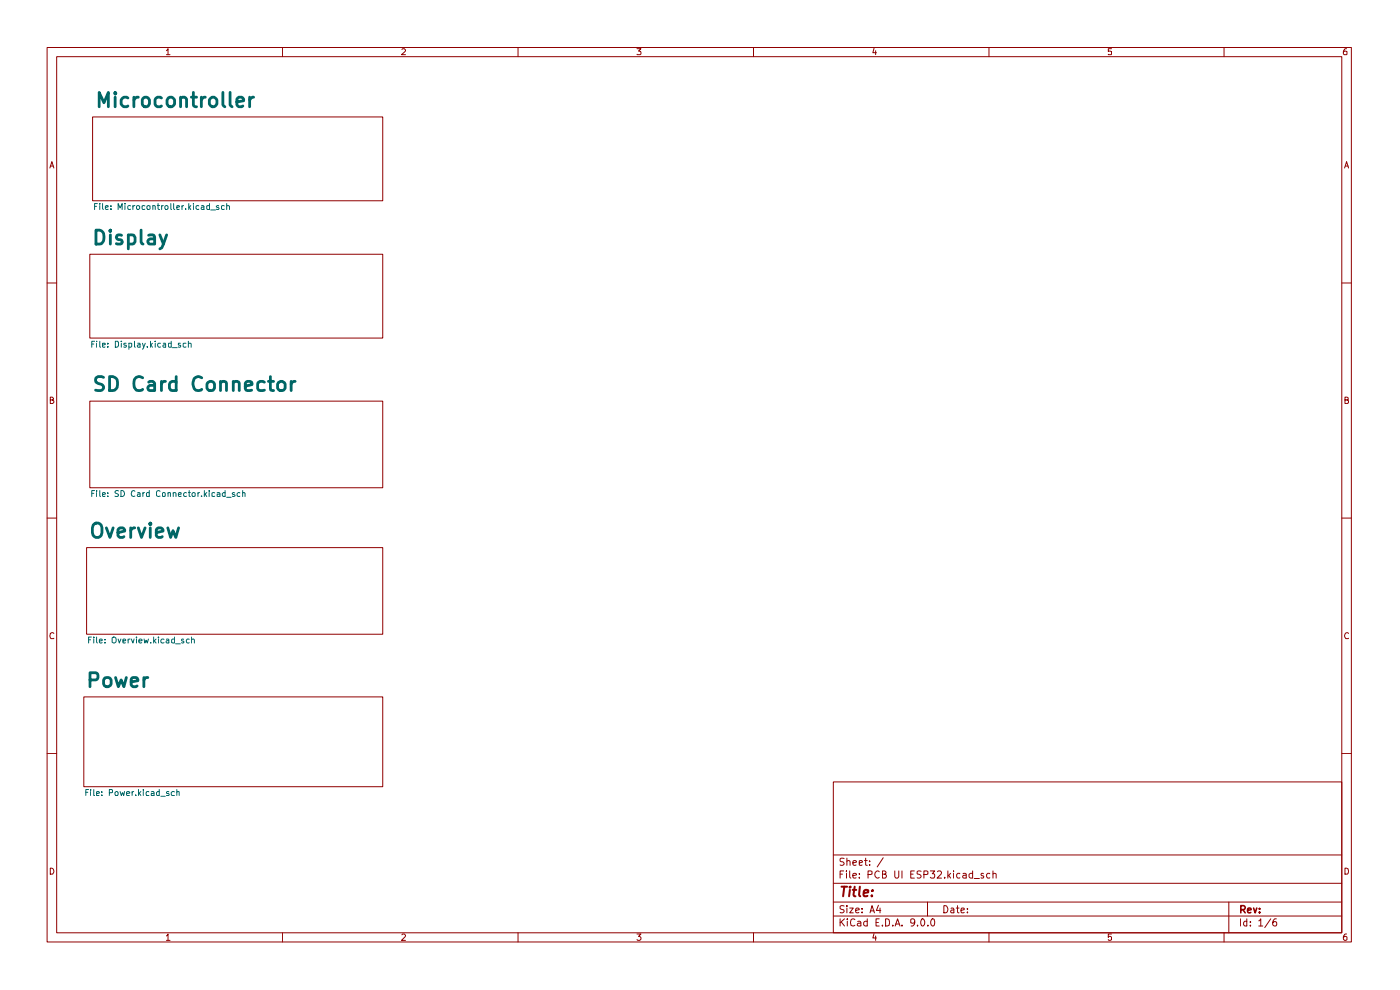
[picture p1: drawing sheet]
<svg xmlns="http://www.w3.org/2000/svg" width="297mm" height="210mm" viewBox="0 0 297 210" stroke-linecap="round" stroke-linejoin="round" font-family="sans-serif">
<g fill="none" stroke="#900000" stroke-width=".21">
<path d="M10 10.1h276.7v189.7h-276.7zM12 12h272.6v185.9h-272.6zM35.3 10.8l.3-.5v1.3M35.3 11.6h.8M59.9 10.1v1.9M85.3 10.5l.1-.2h.4l.2 .5-.8 .8h.8M109.9 10.1v1.9M135.1 10.3h.9l-.5 .5 .4 .1 .1 .5-.2 .2-.7-.1M159.9 10.1v1.9M185.4 10.2l-.2 1h.7M185.8 10.8v.8M209.8 10.1v1.9"/>
<path d="M235.8 10.3h-.7v.6h.7v.6h-.7M259.7 10.1v1.9M285.7 10.3l-.5 .1-.1 .3-.1 .7 .2 .2 .5-.1v-.6l-.5-.1-.2 .3M10.6 35.6l.4-1.3 .4 1.3M10.7 35.2h.6M285.2 35.6l.5-1.3 .4 1.3M285.4 35.2h.6M10 60h2M284.6 60h2.1M10.7 84.8h.5l.1-.3-.2-.3h-.4v1.4h.5l.2-.3v-.2l-.3-.3M285.3 84.8h.6l.1-.4-.7-.2v1.4h.5l.2-.1 .1-.4-.4-.3M10 109.9h2"/>
<path d="M284.6 109.9h2.1M11.4 134.4l-.2-.2-.5 .2-.1 .4 .2 .7 .6-.1M286.1 134.4a.58 .58 0 0 0-.8 .1 .58 .58 0 0 0 .1 .8l.1 .2 .6-.1M10 159.9h2M284.6 159.9h2.1M176.8 165.9h107.8v32h-107.8zM10.7 184.1a.71 .71 0 0 1 .7 .5 .71 .71 0 0 1-.2 .8h-.5zM35.3 198.5l.3-.4v1.4M35.3 199.5h.8M59.9 197.9v1.9M85.3 198.3l.1-.2h.4l.2 .4-.8 1h.8M109.9 197.9v1.9"/>
<path d="M135.1 198.1h.9l-.5 .5h.2l.3 .3v.3l-.3 .3h-.4l-.2-.2M159.9 197.9v1.9M176.8 194.3h107.8M176.8 191.3h107.8M176.8 187.4h107.8M176.8 181.4h107.8M178.2 194.9v1.5M178.2 185.4h.5M178.5 195.6l.7 .8M179 184.7h-.8v1.6M179.1 192.2a.64 .64 0 0 0-.9 .1v.4l.7 .3 .2 .4a.6 .6 0 0 1-.9 .1M179.1 182.1a.64 .64 0 0 0-.9 .1v.4l.7 .3 .2 .4a.6 .6 0 0 1-.9 .2"/>
<path d="M179.2 194.9l-1 .8M179.6 184.7v.2M179.6 185.3v1M179.7 192.1v.2M179.7 182.7v-.1a.36 .36 0 0 1 .6 .2v.8M179.7 182v1.6M179.7 192.6v1M179.7 194.9v.2M179.7 195.4v1M180.3 192.6h.7l-.7 1h.7M180.3 184.7v1.3l.2 .3M180.9 185.8l.8-.2-.1-.3h-.4l-.3 .1 .1 .8h.6"/>
<path d="M180.9 183l.8-.1-.1-.3-.4-.1-.3 .3 .1 .7h.6M181.4 195.1a.59 .59 0 0 0-.8-.1 .59 .59 0 0 0-.2 .7l.1 .6 .4 .1 .5-.1M181.5 193.1l.8-.1-.1-.3-.4-.1-.3 .3v.6l.3 .1 .4-.1M181.9 195.5h.6l.1 .9M182.3 186.1v.2M182.3 185.3v.1M182.3 183l.7-.1-.2-.4-.5 .1v.9h.6M182.6 195.7l-.5 .1-.2 .3 .2 .3 .5-.1M182.9 193.5v.1M182.9 192.7v.2M183.4 182.5h.6M183.6 182v1.5l.4 .1"/>
<path d="M184 195.5h-.6l-.2 .7a.52 .52 0 0 0 .8 .1M184 194.9v1.5M184.1 185.5l.9-.1v-.5l-.3-.2h-.6v1.6M184.5 183.4v.2M184.5 182.6v.2M184.6 193.6l.4-1.5 .5 1.5M184.7 193.2h.7M185.4 198l-.2 1h.7M185.8 198.5v1M185.8 195.7h.6M186.4 192l-.5 1.1h1M186.5 194.9h-.7v1.5h.7"/>
<path d="M186.5 184.9l-.1-.1a.7 .7 0 0 0-.8 .7 .7 .7 0 0 0 .8 .7l.1-.1M186.7 192.6v1M187.2 196.3v.1M187.2 185.4h.6l.2-.4-.3-.3h-.5v1.6h.6a.45 .45 0 0 0 .3-.5 .45 .45 0 0 0-.4-.4M187.4 181.9l-1.3 2M187.9 194.9h.3a.89 .89 0 0 1 .3 1.4l-.6 .1zM189.4 196.3v.1M189.8 184.7v1.2l.3 .4h.3l.3-.4v-1.2M189.9 196.4l.5-1.5 .5 1.5M190 196h.8M191.3 196.3v.1M191.3 184.7v1.6"/>
<path d="M193.2 185.4h.5M194 184.7h-.8v1.6h.8M194.1 195.6l-.4 .2-.5-.1 .1-.7 .4-.1 .3 .2a.92 .92 0 0 1-.7 1.3M194.6 196.3v.1M195.4 184.8a.64 .64 0 0 0-.8 .1v.4a.62 .62 0 0 1 .7 .8l-.2 .2-.5-.1M195.5 195l.2-.1a.82 .82 0 0 1 .5 .8 .82 .82 0 0 1-.5 .7 1.1 1.1 0 0 1-.2-1.4zM196 185.5l.8-.1v-.5l-.2-.2h-.6v1.6M196.8 191.3v3M196.8 196.3v.1M197.4 184.7h.9l-.5 .6h.2l.3 .3-.1 .6-.6 .1-.2-.2M197.8 194.9a.89 .89 0 0 1 .3 1.4l-.1 .1a.88 .88 0 0 1-.2-1.5zM198.9 184.9l.2-.2h.4l.2 .5-.9 1.1h.9"/>
<path d="M200.2 192.1a.77 .77 0 0 1 .9 .8 .77 .77 0 0 1-.9 .7zM200.4 186.1v.2M201.1 184.7v1.6M201.3 185.7l.4 .6M201.7 185.3l-.6 .5M201.8 192.7h.5l.1 .9M202.3 184.7v.2M202.3 185.3v1M202.4 193h-.6l-.1 .3 .1 .3 .6-.1M202.9 192.6h.6M203.1 192.1v1.4l.4 .1M203.6 185.3h-.4l-.3 .2 .1 .6 .2 .2 .4-.1"/>
<path d="M203.9 193.1l.7-.1v-.3l-.6-.1-.1 .3v.6l.1 .1 .6-.1M204.3 185.3h.4l.3 .1v.9M205 185.6l-.5 .1-.3 .2 .3 .4 .5-.1M205.2 193.5v.1M205.2 192.7v.2M206.3 185.3a.52 .52 0 0 0-.7 .2l.1 .7h.6M206.3 184.7v1.6M206.7 186.4h1.1M208.6 185.3h-.3l-.2 .1 .2 .4 .4 .1-.1 .3h-.5M209.8 197.9v1.9M210 185.3h-.5l-.2 .2 .1 .6 .1 .2 .5-.1M210.7 185.4l.2-.1 .4 .1v.9"/>
<path d="M210.7 184.7v1.6M235.8 198.1h-.7v.7l.2-.2 .5 .2-.1 .6-.4 .1-.2-.2M259.7 197.9v1.9M260.7 191.3v6.6M263.1 194.9v1.5M264.5 195.5l-.4-.1-.3 .3v.5l.3 .2 .4-.1M264.5 194.9v1.5M265.3 196.3v.1M265.3 195.5v.2M267 195.3l.5-.4v1.5M267 196.4h.9M269.6 194.9l-1.3 1.9"/>
<path d="M270.8 194.9a.72 .72 0 0 0-.8 .7v.6a.46 .46 0 0 0 .4 .3 .46 .46 0 0 0 .4-.3v-.6a.52 .52 0 0 0-.8 .1M285.3 184.1l.7 .2 .1 .6-.3 .5h-.5zM285.7 198.1l-.5 .1-.1 .3-.1 .7 .2 .3 .5-.2v-.6l-.5-.1-.2 .3"/>
</g>
<path d="M263.2 193l.8-.1 .2-.3-.1-.3-.3-.2h-.6v1.5M263.7 193l.5 .6M264.7 193.1l.7-.1-.1-.3-.4-.1-.2 .3 .1 .6h.5M265.9 192.6l.4 1 .3-1M267.2 193.5v.1M267.2 192.7v.2" fill="none" stroke="#900000" stroke-width=".34"/>
<path d="M178.5 188.1h1.2M179.1 188.1l-.2 2M180.3 188.8l-.2 1.3M180.4 188.1l-.2 .1h.3l-.1-.1-.1 .2M180.9 188.8h.8M181.3 188.1l-.2 1.7v.2l.4 .1M182.4 188.1l-.2 1.7 .3 .3M183.3 189.4l.9-.1v-.5a.67 .67 0 0 0-.9 .2v1h.7M185 189.9v.2M185.1 188.8l.1 .1h-.2l.1-.1-.1 .2" fill="none" stroke="#900000" stroke-width=".42"/>
<g fill="#fff">
<path d="M17.8 147.8h63.4v19.1h-63.4z"/>
<path d="M19 85.1h62.2v18.4h-62.2z"/>
<path d="M19.6 24.8h61.6v17.8h-61.6z"/>
<path d="M19 53.9h62.2v17.8h-62.2z"/>
<path d="M18.4 116.2h62.8v18.3h-62.8z"/>
</g>
<path d="M19.6 24.8h61.6v17.8h-61.6zM19 53.9h62.2v17.8h-62.2zM19 85.1h62.2v18.4h-62.2zM18.4 116.2h62.8v18.3h-62.8zM17.8 147.8h63.4v19.1h-63.4z" fill="none" stroke="#900000" stroke-width=".21"/>
<g fill="none" stroke="#006665" stroke-width=".59">
<path d="M24.4 19.6v.3l.2-.1-.2-.2v.3M41 19.6v2.6l.1 .3 .6 .1M47.3 19.6v2.6l.4 .4M48.8 19.6v2.6l.4 .4M21 22.6v-3l1.1 2.2 .9-2.2v3M24.4 20.6v2M27.1 20.8l-.2-.2a1.03 1.03 0 0 0-1.2 .6v.9a1.03 1.03 0 0 0 1.2 .5l.2-.1M28.4 20.6v2M29.3 20.6a.95 .95 0 0 0-.9 .6M30.3 21a.8 .8 0 0 1 .8-.4 .8 .8 0 0 1 .6 .6v.9a.78 .78 0 0 1-.8 .6 .78 .78 0 0 1-.7-.6zM34.2 20.8l-.2-.2h-.6l-.5 .6v.9l.2 .4 .3 .1h.6l.2-.1M35.7 20.8a.84 .84 0 0 1 1.3 .4v.9a.83 .83 0 0 1-.8 .6 .83 .83 0 0 1-.8-.6v-.9z"/>
<path d="M38.3 21l.4-.4 .7 .2 .2 .2v1.6M38.3 20.6v2M40.6 20.6h1.1M42.7 20.6v2M43.6 20.6a.76 .76 0 0 0-.9 .6M44.7 20.8l.3-.2a.97 .97 0 0 1 1 .6v.9a.83 .83 0 0 1-.8 .6 .83 .83 0 0 1-.8-.6v-.9zM50.2 21.6l1.5-.2-.2-.6-.2-.2h-.6l-.5 .4v1.2l.2 .3 .3 .1h.6l.2-.1M53 20.6v2M53.8 20.6l-.5 .2-.3 .4M20.4 48.8h.7a1.33 1.33 0 0 1 1 1.7 1.19 1.19 0 0 1-1 1.3h-.7zM23.4 48.8l-.2 .2h.3l-.1-.2v.3M23.4 49.8v2"/>
<path d="M25.8 49.9a.73 .73 0 0 0-1.1 .3l.1 .5 1 .2 .2 .4-.2 .4h-1.1M27.2 49.9a.99 .99 0 0 1 1.5 .5v.9l-.2 .2a1.07 1.07 0 0 1-1.3 .2M27.2 49.8v3M29.9 48.8v2.6l.2 .3 .3 .1M31.5 49.9h1.1l.2 .3v1.6M32.8 50.5l-.2 .2h-.8l-.4 .4 .1 .6h1.3M33.9 49.8l.8 2M35.3 49.8l-1 2.7-.4 .3M23.2 79.9a1.35 1.35 0 0 1 1.7 1.7 1.26 1.26 0 0 1-1.7 1.2zM37.4 79.9v2.9M57.4 79.9v2.5v.4h.6M22 80.1l-.5-.2h-.7a.76 .76 0 0 0-.5 .7 .76 .76 0 0 0 .5 .7 1.2 1.2 0 0 1 1.2 .7 .76 .76 0 0 1-.6 .8h-1.1"/>
<path d="M30.3 80.1a1.22 1.22 0 0 0-1.5 0 1.22 1.22 0 0 0-.4 1.5 1.1 1.1 0 0 0 .6 1.2 1.1 1.1 0 0 0 1.3-.2M31.5 81.1l.3-.2h.6l.2 .2 .2 .2v1.5M32.8 81.6l-.2 .1h-.8l-.4 .5 .1 .6h1.3M34.2 80.9v1.9M35.1 80.9a.76 .76 0 0 0-.9 .6M37.4 81.1a.9 .9 0 0 0-1.5 .4v.8l.2 .3a1.07 1.07 0 0 0 1.3 .2M42.8 80.1a1.23 1.23 0 0 0-1.5 .1 1.23 1.23 0 0 0-.4 1.4 1.12 1.12 0 0 0 .6 1.1 1.12 1.12 0 0 0 1.3-.1M44.1 81.2a.84 .84 0 0 1 1.4 .3v.8l-.2 .3a.87 .87 0 0 1-1.4-.3v-.8zM46.8 81.2a.76 .76 0 0 1 1.2 .1v1.5M46.8 80.9v1.9M49.5 81.2a.76 .76 0 0 1 1.3 .1v1.5M49.5 80.9v1.9"/>
<path d="M52 81.9l1.5-.3-.1-.5-.9-.2-.5 .4v1.1l.2 .4h1.2M56.1 81.1a1.03 1.03 0 0 0-1.4 .1v1.4a1.16 1.16 0 0 0 1.4 .2M56.9 80.9h1.1M59.1 81.2a.84 .84 0 0 1 1.4 .3v.8a.87 .87 0 0 1-.8 .6 .87 .87 0 0 1-.8-.6v-.8zM61.8 80.9v1.9M62.6 80.9a.76 .76 0 0 0-.8 .6M19.8 111.4a1.01 1.01 0 0 1 1.7 0 2.29 2.29 0 0 1-.3 2.4 1 1 0 0 1-1.4-.2l-.2-.6v-1zM22.6 112l.7 2 .7-2M25 113l1.5-.4-.2-.5-.3-.1h-.6l-.4 .4v1.2l.2 .2 .2 .2h.6l.3-.2M27.7 112v2M28.6 112l-.7 .2-.2 .4M29.3 112l.7 2 .8-2"/>
<path d="M31.9 111l-.2 .1 .2 .2 .1-.2-.1-.1v.3M31.9 112v2M33.1 113l1.5-.4-.2-.5-.2-.1h-.6l-.5 .4v1.2l.2 .2 .3 .2h.6l.2-.2M35.6 112l.6 2 .5-1.4 .6 1.4 .6-2M19.1 144.2l1.4-.1a.94 .94 0 0 0 0-1.3l-1.4-.1v3M22.2 143.8a.97 .97 0 0 1 1.4 .4v.9a.83 .83 0 0 1-.8 .6 .83 .83 0 0 1-.8-.6v-.9zM24.5 143.7l.6 2 .6-1.5 .6 1.5 .5-2M27.8 144.7l1.5-.3-.2-.6-.9-.1-.2 .1-.2 .3v1.1l.2 .3 .2 .2h.6l.3-.2M30.5 143.7v2M31.4 143.7a.64 .64 0 0 0-.9 .5"/>
</g>
<g fill="none" stroke="#006665" stroke-width=".21">
<path d="M20.1 43.8h.4M20.7 43.2h-.6v1.2M21.2 43.2v.1M21.2 43.6v.8M21.8 43.2v1.1l.1 .1M22.4 44l.5-.1v-.2l-.4-.1-.1 .2v.5l.1 .1h.4M23.5 44.3v.1M23.5 43.7v.1M25.1 44.4v-1.2l.4 .9 .4-.9v1.2M26.5 43.2v.1M26.5 43.6v.8M27.7 43.7l-.4-.1-.2 .3 .1 .5h.5"/>
<path d="M28.2 43.6v.8M28.6 43.6l-.4 .3M29 43.7l.4-.1 .2 .3v.3l-.2 .2-.4-.2zM30.7 43.7h-.6v.6l.2 .1h.4M31.2 43.7h.6l-.1 .7h-.3l-.2-.2zM32.4 43.7l.4-.1 .1 .2v.6M32.4 43.6v.8M33.4 43.6h.5M33.5 43.2v1.1l.4 .1M34.3 43.6v.8M34.6 43.6l-.3 .3M35.1 43.7h.5v.7h-.4l-.2-.2z"/>
<path d="M36.2 43.2v1.2h.2M36.8 43.2v1.1l.3 .1M37.5 44l.6-.1-.2-.3-.4 .1v.7h.5M38.6 43.6v.8M38.9 43.6l-.3 .3M39.4 44.3v.1M40 43.2v1.2M40.1 43.9l.4 .5M40.5 43.6l-.5 .5M41.1 43.2v.1M41.1 43.6v.8M42.2 43.7l-.4-.1-.2 .3v.3l.2 .2h.4"/>
<path d="M42.8 43.7l.3-.1 .2 .2v.6M43.3 43.9l-.6 .2 .1 .3h.5M44.4 43.7h-.5v.6l.1 .1h.4M44.4 43.2v1.2M44.7 44.5h1M46.4 43.7l-.3-.1-.2 .3 .4 .1 .2 .3-.2 .1h-.4M47.6 43.7h-.6v.6l.2 .1h.4M48.1 43.7l.3-.1 .3 .2v.6M48.1 43.2v1.2M19.5 73h.4M20.1 72.4h-.6v1.3M20.5 72.4v.1"/>
<path d="M20.5 72.8v.9M21.2 72.4v1.2l.1 .1M21.8 73.2l.6-.1-.1-.3h-.5v.8h.5M22.9 73.5v.2M22.9 72.8v.2M24.5 72.4h.5l.1 .2v.7a.52 .52 0 0 1-.6 .4zM25.7 72.4v.1M25.7 72.8v.9M26.8 72.8h-.5l-.1 .2 .2 .2h.4v.4h-.6M27.3 73.6l.4 .1 .2-.2v-.7h-.6v1.3M28.5 72.4v1.2l.2 .1M29.2 72.8h.4l.1 .9"/>
<path d="M29.7 73.1l-.6 .2 .2 .4 .4-.1M30.2 72.8l.3 .9M30.8 72.8l-.6 1.3M31.2 73.5v.2M31.9 72.4v1.3M32 73.2l.3 .5M32.3 72.8l-.4 .4M32.9 72.4v.1M32.9 72.8v.9M34 72.8h-.4l-.2 .2v.4l.3 .3 .3-.1M34.6 72.8h.5v.9M35.1 73.1l-.6 .2 .2 .4 .4-.1"/>
<path d="M36.3 72.8l-.6 .1v.6l.2 .2 .4-.1M36.3 72.4v1.3M36.6 73.7h1M38.3 72.8h-.5v.4h.5l.1 .2-.2 .3-.4-.1M39.5 72.8l-.6 .1v.6l.2 .2 .4-.1M40 72.9l.5-.1 .1 .9M40 72.4v1.3M19.5 104.6h.4M20.1 104.1h-.6v1.2M20.5 104.1v.1M20.5 104.5v.8M21.2 104.1v1.1l.1 .1"/>
<path d="M21.8 104.9l.6-.1-.2-.3-.4 .1v.6h.5M22.9 105.2v.1M22.9 104.6h.1M25.1 104.1h-.5l-.2 .2 .1 .3a.57 .57 0 0 1 .6 .6h-.7M25.7 104.1a.65 .65 0 0 1 .7 .6 .65 .65 0 0 1-.7 .6zM28.6 104.2l-.2-.1a.65 .65 0 0 0-.5 .6 .65 .65 0 0 0 .5 .6l.2-.1M29.2 104.6l.3-.1 .2 .1v.7M29.7 104.8h-.4l-.2 .3 .2 .2 .4-.1M30.3 104.5v.8M30.6 104.5l-.3 .2M31.7 104.6l-.5-.1-.1 .1v.6h.6M31.7 104.1v1.2"/>
<path d="M34 104.2l-.3-.1-.4 .1-.1 .9a.55 .55 0 0 0 .8 .1M34.5 104.6l.1-.1 .5 .1v.6h-.6zM35.6 104.6l.2-.1 .4 .1v.7M35.6 104.5v.8M36.7 104.6l.3-.1 .3 .1v.7M36.7 104.5v.8M37.8 104.9l.6-.1v-.2l-.4-.1-.2 .1v.6l.2 .1 .4-.1M39.5 104.6l-.3-.1-.3 .2 .1 .5h.5M40 104.5h.4M40.1 104.1v1.1l.3 .1M40.7 104.7l.3-.2 .3 .1 .1 .6h-.6zM42 104.5v.8"/>
<path d="M42.3 104.5l-.3 .2M42.8 105.2v.1M43.3 104.1v1.2M43.5 104.8l.4 .5M43.9 104.5l-.6 .5M44.4 104.1v.1M44.4 104.5v.8M45.6 104.6l-.4-.1-.2 .1v.6h.6M46.1 104.6l.4-.1 .2 .1v.7M46.7 104.8l-.6 .1v.3h.6M47.8 104.6l-.4-.1-.2 .2v.5h.6M47.8 104.1v1.2"/>
<path d="M48.1 105.5h.9M49.8 104.6l-.4-.1-.1 .2 .6 .5-.3 .1-.3-.1M50.9 104.6l-.4-.1-.2 .2 .1 .5h.5M51.5 104.6l.1-.1 .4 .1v.7M51.5 104.1v1.2M18.8 135.7h.4M19.4 135.1h-.6v1.3M19.9 135.1v.2M19.9 135.6v.8M20.5 135.1v1.1l.2 .2M21.1 136l.6-.1v-.3h-.4l-.2 .1v.5l.2 .2 .4-.1M22.3 136.3v.1"/>
<path d="M22.3 135.6v.1M23.8 135.3l.2-.2 .4 .1a.74 .74 0 0 1 .2 1l-.3 .2-.5-.2zM25.1 135.6l.2 .8 .4-.8M26.1 136l.6-.1-.2-.3h-.4v.7h.5M27.2 135.6v.8M27.6 135.6l-.4 .2M27.9 135.6l.3 .8 .2-.8M29 135.1v.2M29 135.6v.8M29.5 136l.6-.1v-.3h-.4l-.2 .1v.5l.2 .2 .4-.1M30.6 135.6l.1 .8 .3-.6 .2 .6 .3-.8M32 136.3v.1"/>
<path d="M32.6 135.1v1.3M32.7 135.9l.4 .5M33.1 135.6l-.5 .5M33.6 135.1v.2M33.6 135.6v.8M34.8 135.6h-.4l-.3 .2 .1 .5h.6M35.3 135.6h.5v.8M35.8 135.9h-.4l-.2 .2 .2 .3 .4-.1M37 135.6h-.3l-.3 .1v.6h.6M37 135.1v1.3M37.3 136.6h1M38.9 135.6h-.4v.3l.4 .1 .1 .2-.1 .2-.4-.1"/>
<path d="M40.1 135.6h-.3l-.3 .2 .1 .5h.5M40.6 135.7l.3-.1 .3 .1v.7M40.6 135.1v1.3M18.2 168.1h.4M18.8 167.5h-.6v1.2M19.2 167.5v.1M19.2 167.9v.8M19.9 167.5v1.2h.2M20.5 168.3l.6-.1-.2-.3-.4 .1v.7h.5M21.6 168.7h.1M21.6 168v.1M23.2 168.1h.7v-.5l-.2-.1h-.5v1.2"/>
<path d="M24.4 168.1l.2-.2 .4 .1v.7h-.4zM25.5 167.9l.2 .8 .3-.6 .2 .6 .2-.8M26.8 168.3l.7-.1-.1-.2-.3-.1-.3 .2 .1 .6h.5M28 167.9v.8M28.4 167.9l-.4 .2M28.8 168.7h.1M29.4 167.5v1.2M29.5 168.3l.4 .4M29.9 167.9l-.5 .5M30.4 167.5v.1M30.4 167.9v.8M31.6 168l-.4-.1-.2 .2 .1 .6h.5"/>
<path d="M32.1 168l.4-.1 .2 .2v.6h-.6v-.4l.6-.1M33.8 167.5v1.2h-.4l-.2-.6 .2-.2 .4 .1M34.1 168.9h1M35.8 168l-.3-.1-.2 .2 .1 .2h.3l.2 .2-.1 .2h-.5M37 168l-.4-.1-.3 .2 .2 .6h.5M37.5 168.1l.2-.2 .3 .1v.7M37.5 167.5v1.2"/>
</g>
</svg>
